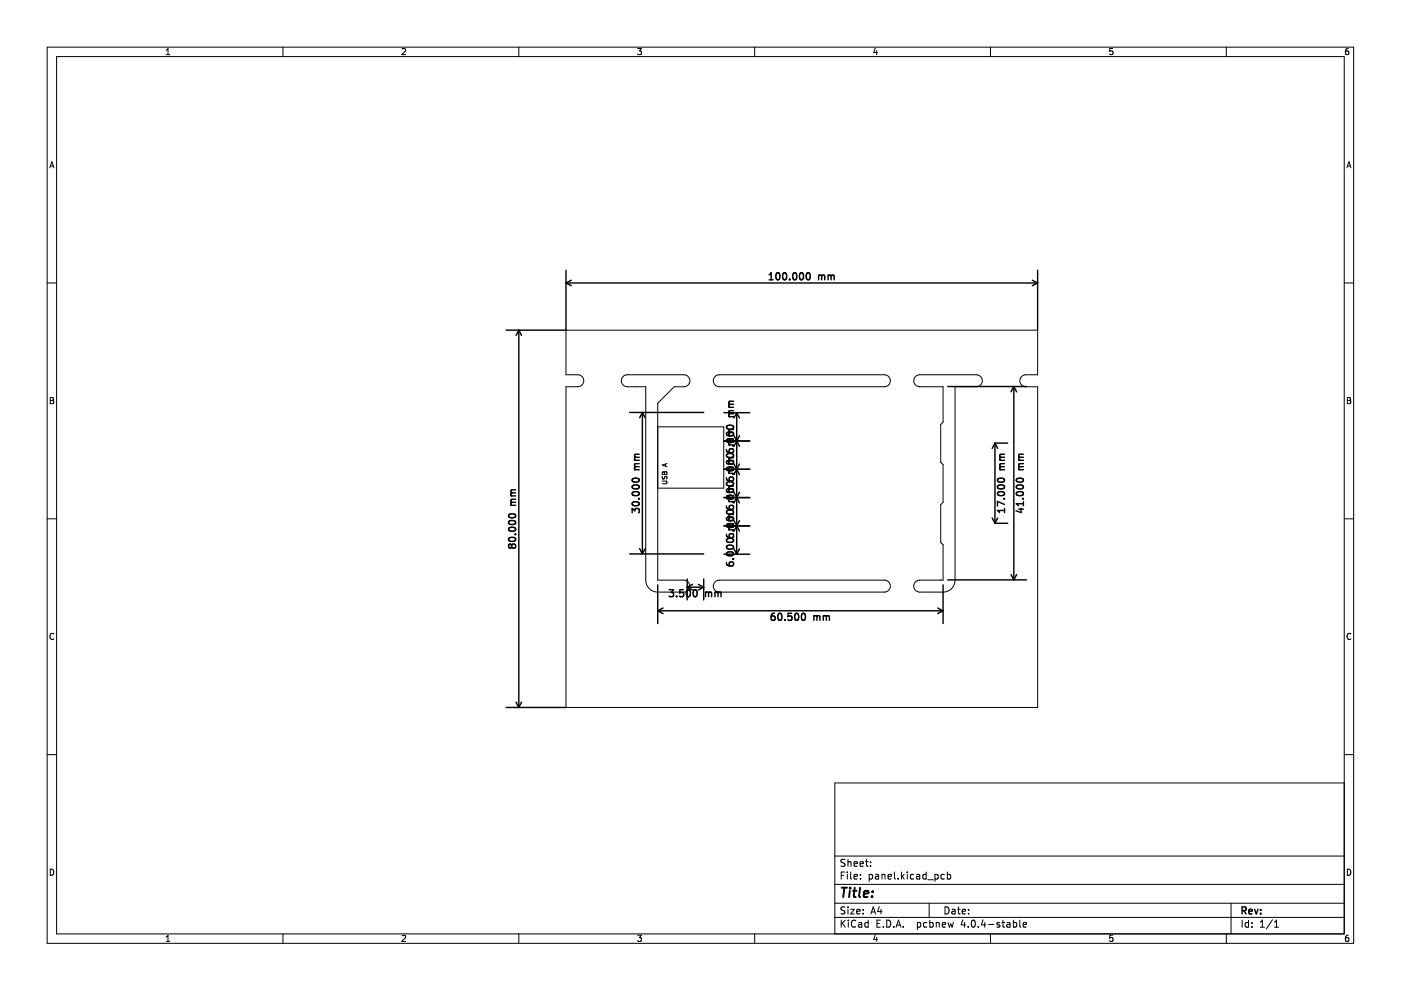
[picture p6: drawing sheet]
<svg xmlns="http://www.w3.org/2000/svg" width="297mm" height="210mm" viewBox="0 0 297 210" stroke-linecap="round" stroke-linejoin="round" font-family="sans-serif">
<g fill="none" stroke="#000" stroke-width=".21">
<path d="M10 10h277v190h-277zM12 12h273v186h-273zM35.2 11.6h.8M35.2 10.7l.4-.4v1.3M60 10v2M85.2 10.4l.5-.1 .3 .4-.8 .9h.8M110 10v2M135.2 10.3h.8l-.4 .5 .3 .1v.6l-.2 .1-.5-.1M160 10v2M185.6 10.2l-.4 1h.9M185.9 10.7v.9M210 10v2"/>
<path d="M235.9 10.3h-.6l-.1 .6 .7-.1v.7l-.2 .1-.5-.1M260 10v2M285.9 10.3l-.4 .1-.2 .2-.1 .7 .3 .3 .4-.1v-.7h-.4l-.3 .2M10.6 35.6l.4-1.3 .4 1.3M10.7 35.2h.6M285.6 35.6l.4-1.3 .4 1.3M285.7 35.2h.6M10 60h2M120 70h100v9.5h-2.5a1.27 1.27 0 0 0-1.3 1.2 1.27 1.27 0 0 0 1.3 1.3h2.5v68h-100v-68h2.5a1.27 1.27 0 0 0 1.3-1.3 1.27 1.27 0 0 0-1.3-1.2h-2.5zM151.7 79.7l.8-.2h35a1.27 1.27 0 0 1 1.3 1.2 1.27 1.27 0 0 1-1.3 1.3h-35a1.27 1.27 0 0 1-1.2-.9 1.27 1.27 0 0 1 .4-1.4zM285 60h2M10.7 84.3h.4l.2 .2-.2 .4 .2 .1 .1 .3-.2 .3h-.5z"/>
<path d="M10.7 84.9h.4M139.5 90.5h14v13h-14M141.1 98.4v.5M141.4 98.3l-1 .3 1 .4M145 82h-2l-3.5 3.5v37.5h5.5a1.27 1.27 0 0 1 1.3 1.3 1.27 1.27 0 0 1-1.3 1.2h-5.5M145 82a1.27 1.27 0 0 0 1.3-1.3 1.27 1.27 0 0 0-1.3-1.2h-12a1.27 1.27 0 0 0-1.3 1.2 1.27 1.27 0 0 0 1.3 1.3h3.9v41a2.54 2.54 0 0 0 2.6 2.5M195 82h5v7.5l-.5 .5v8l.5 .5v8l-.5 .5v8l.5 .5v7.5h-5a1.27 1.27 0 0 0-1.3 1.3 1.27 1.27 0 0 0 1.3 1.2h5a2.54 2.54 0 0 0 2.5-2.5v-41h4.5M195 82a1.27 1.27 0 0 1-1.3-1.3 1.27 1.27 0 0 1 1.3-1.2h12a1.27 1.27 0 0 1 1.3 1.2 1.27 1.27 0 0 1-1.3 1.3M285.7 84.3h.4l.2 .2-.2 .4 .2 .1 .1 .3-.2 .3h-.5zM285.7 84.9h.4M10 110h2M140.4 102h.8l.2 .2-.2 .4h-.8"/>
<path d="M140.5 100.1l.2-.1 .2 .2 .3-.2 .2 .2v.4h-1zM140.5 101v.5a.42 .42 0 0 0 .5-.5l.4 .1v.5M140.9 100.2v.4M285 110h2M11.4 134.4a.58 .58 0 0 0-.8 .5 .58 .58 0 0 0 .8 .6M151.7 123.2l.8-.2h35a1.27 1.27 0 0 1 1.3 1.3 1.27 1.27 0 0 1-1.3 1.2h-35a1.27 1.27 0 0 1-1.2-.8 1.27 1.27 0 0 1 .4-1.5zM286.4 134.4a.58 .58 0 0 0-.8 .5 .58 .58 0 0 0 .8 .6M10 160h2M285 166h-108v32M285 160h2M10.7 184.3a.66 .66 0 0 1 .7 .6 .66 .66 0 0 1-.7 .7zM35.2 198.7l.4-.4v1.3"/>
<path d="M35.2 199.6h.8M60 198v2M85.2 198.4l.5-.1 .3 .4-.8 .9h.8M110 198v2M135.2 198.3h.8l-.4 .5 .3 .1v.6l-.2 .1-.5-.1M160 198v2M177 194.5h108M177 191.5h108M177 187.5h108M177 181.5h108M178.4 195.1v1.5M178.4 185.6h.5"/>
<path d="M178.6 195.7l.6 .9M179.1 184.9h-.7v1.5M179.1 192.4l-.5-.1-.2 .1v.5l.6 .2 .1 .4-.2 .3-.6-.1M179.1 182.3l-.5-.1-.2 .1v.5l.6 .2 .1 .4-.2 .3-.6-.1M179.2 195.1l-.8 .8M179.6 184.9v.1M179.6 185.4v1M179.8 182.2v1.5M179.8 192.3v.1M179.8 192.8v1M179.8 182.8l.2-.1 .4 .1v.9M179.9 195.1v.1"/>
<path d="M179.9 195.6v1M180.4 192.8h.7l-.7 1h.7M180.4 184.9v1.3l.2 .2M181.1 185.9l.7-.2-.1-.2-.4-.1-.2 .2v.7h.6M181.1 183.2l.7-.2-.1-.2-.4-.1-.2 .2v.7h.6M181.4 195.2a.71 .71 0 0 0-1 .5 .71 .71 0 0 0 .7 .9l.3-.2M181.6 193.3l.8-.2-.1-.2-.4-.1-.3 .2 .1 .7h.6M182.1 195.7h.5l.1 .9M182.4 183.2l.7-.2-.1-.2-.4-.1-.2 .2v.7h.6M182.4 186.2v.2M182.4 185.5v.1M182.7 195.9l-.5 .1-.2 .2 .2 .4 .5-.1"/>
<path d="M183 193.6v.2M183 192.9v.1M183.5 182.7h.6M183.7 182.2v1.3l.4 .2M184.1 195.7l-.5-.1-.2 .3 .1 .6h.6M184.1 195.1v1.5M184.3 185.5l.4-.1 .3 .3-.1 .6h-.6M184.3 185.4v1.5M184.6 183.5v.2M184.6 182.8v.1M184.6 193.8l.5-1.5 .5 1.5M184.8 193.4h.7"/>
<path d="M185.6 198.2l-.4 1h.9M185.6 185.5h.6l.1 .9M185.9 198.7v.9M185.9 195.8h.5M186.3 185.7l-.5 .1-.2 .2 .2 .4 .5-.1M186.4 192.2l-.3 1.1h.9M186.6 195.1h-.7v1.5h.7M186.8 192.8v1M187 185.5l.2-.1 .4 .1v.9M187 185.4v1M187.3 196.4v.2M188 195.1a.76 .76 0 0 1 .9 .7 .76 .76 0 0 1-.9 .8z"/>
<path d="M188.3 185.9l.7-.2-.1-.2-.4-.1-.2 .2 .1 .7h.5M189.5 196.4v.2M189.6 184.9v1.3l.3 .2M190 196.6l.5-1.5 .5 1.5M190.1 196.2h.8M190.4 186.2v.2M191.1 184.9v1.5M191.3 185.8l.4 .6M191.5 196.4v.2M191.7 185.4l-.6 .6M192.4 184.9v.1M192.4 185.4v1"/>
<path d="M193.7 185.5l-.4-.1-.3 .3 .1 .6h.6M194.4 185.5h.5l.1 .9M194.5 195.7l.4-.1 .3 .3-.1 .6h-.6M194.5 195.6v1.5M195 185.7l-.5 .1-.2 .2 .2 .4 .5-.1M196.4 185.5l-.5-.1-.3 .3 .2 .6h.6M196.4 184.9v1.5M196.5 195.7l-.4-.1-.3 .3 .1 .6h.6M196.7 186.5h1.2M197 191.5v3M197.1 195.7l.5-.1 .3 .3-.2 .6h-.6M197.1 195.1v1.5"/>
<path d="M198.2 185.5l.4-.1 .3 .3-.1 .6h-.6M198.2 185.4v1.5M198.5 195.7l.2-.1 .4 .1v.9M198.5 195.6v1M199.8 196.1l.7-.2-.1-.2-.4-.1-.2 .2 .1 .7h.5M200.2 185.5l-.4-.1-.3 .3 .1 .6h.6M200.4 192.3a.76 .76 0 0 1 .8 .7 .76 .76 0 0 1-.8 .8zM200.9 185.5l.4-.1 .3 .3-.2 .6h-.5M200.9 184.9v1.5M201 195.6l.3 1 .3-.7 .3 .7 .2-1M201.9 192.9h.5l.1 .9M202.5 193.1l-.5 .1-.2 .2 .2 .4 .5-.1"/>
<path d="M203 192.8h.6M203.2 192.3v1.3l.4 .2M204 193.3l.7-.2-.1-.2-.4-.1-.2 .2 .1 .7h.5M204.1 195l-.3 1.1h.9M204.5 195.6v1M205.3 196.4v.2M205.4 193.6v.2M205.4 192.9v.1M206.1 195.2l.2-.1a.8 .8 0 0 1 .5 .7 .8 .8 0 0 1-.5 .8l-.4-.6zM207.4 196.4v.2M208.4 195l-.3 1.1h.9M208.8 195.6v1"/>
<path d="M209.6 196h1.1M210 198v2M211.9 195.7l-.3-.1-.2 .2v.2l.5 .2v.3h-.5M212.4 195.6h.6M212.6 195.1v1.3l.4 .2M213.5 195.7h.6v.9M214.1 195.9l-.5 .1-.2 .2 .2 .4 .5-.1M214.9 195.7l.4-.1 .3 .3-.2 .6h-.5M214.9 195.1v1.5M216.2 195.1v1.3l.2 .2M216.9 196.1l.7-.2v-.2l-.5-.1-.2 .2 .1 .7h.6M235.9 198.3h-.6l-.1 .6h.7v.6l-.2 .1-.5-.1"/>
<path d="M260 198v2M261 191.5v6.5M263.4 195.1v1.5M264.7 195.7l-.4-.1-.3 .3 .1 .6h.6M264.7 195.1v1.5M265.4 196.4v.2M265.4 195.7v.1M267.2 196.6h.9M267.2 195.5l.4-.4v1.5M269.8 195l-1.3 1.9M270.2 196.6h.9M270.2 195.5l.4-.4v1.5"/>
<path d="M285.7 184.3a.66 .66 0 0 1 .7 .6 .66 .66 0 0 1-.7 .7zM285.9 198.3l-.4 .1-.2 .2-.1 .7 .3 .3 .4-.1v-.6l-.4-.1-.3 .2"/>
</g>
<g fill="none" stroke="#000" stroke-width=".3">
<path d="M120 57.3v12.7h-12.7M121.1 59.4l-1.1 .6M163.1 59.3h.8M163.1 58.3l.4-.5v1.5M164.7 57.9l.2-.1a.8 .8 0 0 1 .5 .8 .8 .8 0 0 1-.5 .7 1 1 0 0 1-.2-1.4zM166.1 58l.2-.2a.8 .8 0 0 1 .5 .8 .8 .8 0 0 1-.5 .7l-.4-.5zM167.4 59.2v.1M168.3 57.9l.1-.1a.8 .8 0 0 1 .5 .8 .8 .8 0 0 1-.5 .7 1 1 0 0 1-.1-1.4zM169.7 57.9l.2-.1a.8 .8 0 0 1 .5 .8 .8 .8 0 0 1-.5 .7 1 1 0 0 1-.2-1.4zM171.1 58l.2-.2a.8 .8 0 0 1 .5 .8 .8 .8 0 0 1-.5 .7l-.4-.5zM173.6 58.3v1M173.6 58.5l.4-.2 .2 .2"/>
<path d="M174.2 58.5l.2-.2 .4 .1 .1 .9M174.2 58.5v.8M175.6 58.5l.4-.2 .2 .2M175.6 58.3v1M176.2 58.5l.2-.2 .4 .1 .1 .9M176.2 58.5v.8M218.9 59.4l1.1 .6M220 57.3v12.7M110 70v80M110 70l.6 1.1M110 70l-.6 1.1M120 60h100"/>
<path d="M120 60l1.1 .6M220 60l-1.1 .6M133.5 87.5h15.7M134.5 99.6h1M134.5 97.6h1M134.7 99h.8M134.7 97h.8M134.7 99l-.2 .2 .2 .4M134.7 97l-.2 .2 .2 .4M135.5 98.3l-.9 .1-.1 .3 .2 .3M135.5 96.3l-.9 .1-.1 .3 .2 .3M136.2 87.5v30"/>
<path d="M136.2 87.5l-.6 1.1M136.2 87.5l.6 1.1M153.5 93.5h5.5M153.5 87.5h5.5M153.5 99.5h5.5M154 95.3l.1 .4a1.01 1.01 0 0 0 1.4 0l-.1-.5-.5-.1-.3 .3 .1 .5 .2 .1M154.1 97.8a.89 .89 0 0 1 1.4 .3 .85 .85 0 0 1-1.5-.2zM154.2 91.7a.81 .81 0 0 1 1.3 .4 .85 .85 0 0 1-1.5-.2zM154.2 90.3a.81 .81 0 0 1 1.3 .3 .85 .85 0 0 1-1.5-.1zM154.2 93.1a.81 .81 0 0 1 1.3 .4 .85 .85 0 0 1-1.5-.1zM154.2 96.3a.81 .81 0 0 1 1.3 .3 .85 .85 0 0 1-1.5-.1zM154.2 99.1a.81 .81 0 0 1 1.3 .4 .85 .85 0 0 1-1.5-.1z"/>
<path d="M154.5 88.4h1M154.5 86.4h1M154.5 94.4h1M154.5 92.4h1M154.5 98.4h1M154.7 91.7l-.2 .2 .2 .5M154.7 87.7l-.2 .2 .2 .5M154.7 85.7l-.2 .2 .2 .5M154.7 93.7l-.2 .2 .2 .5M154.7 97.7l-.2 .2 .2 .5M154.7 99.7l-.2 .2 .2 .5M154.7 87.7h.8"/>
<path d="M154.7 85.7h.8M154.7 93.7h.8M154.7 91.7h.8M154.7 99.7h.8M154.7 97.7h.8M155.4 94.5h.1M155.5 85.1h-.9l-.1 .4 .2 .2M155.5 93.1h-.9l-.1 .4 .2 .2M155.5 87.1h-.9l-.1 .4 .2 .2M155.5 91.1h-.9l-.1 .4 .2 .2M155.5 97.1h-.9l-.1 .4 .2 .2M155.5 99.1h-.9l-.1 .4 .2 .2"/>
<path d="M155.6 92.4l1.2 2.2M155.6 98.4l1.2 2.2M156.2 87.5v30M156.2 87.5l.6 1.1M156.2 87.5l-.6 1.1M156.8 92.4l-1.2 2.2M156.8 98.4l-1.2 2.2M201 82h16.7M211 94v17M211 94h2.7M211 94l.5 1.1M211 94l-.6 1.1"/>
<path d="M212 99.6h1M212 97.6h1M212.2 99h.8M212.2 97h.8M212.2 99l-.2 .2 .1 .4M212.2 97l-.2 .2 .1 .4M213 96.3l-.9 .1-.1 .3 .2 .3M213 98.3l-.9 .1-.1 .3 .2 .3M215 82v41M215 82l.5 1.1M215 82l-.6 1.1M216 99.6h1"/>
<path d="M216 97.6h1M216.2 99l-.2 .2 .1 .4M216.2 97l-.2 .2 .1 .4M216.2 99h.8M216.2 97h.8M217 96.3l-.9 .1-.1 .3 .2 .3M217 98.3l-.9 .1-.1 .3 .2 .3M107.9 109.1a.89 .89 0 0 1 1.4 .3 .85 .85 0 0 1-1.5-.1zM107.9 110.6a.89 .89 0 0 1 1.4 .3 .85 .85 0 0 1-1.5-.2zM107.9 112a.89 .89 0 0 1 1.4 .3 .85 .85 0 0 1-1.5-.2zM107.9 114.1a.89 .89 0 0 1 1.4 .3 .85 .85 0 0 1-1.5-.1zM108.3 107.1h1"/>
<path d="M108.3 105.1h1M108.5 115.6l-.3-.2-.4 .2v.3l.3 .3 .4-.3M108.5 115.6l.3-.2h.4l.1 .2v.5l-.3 .1h-.2l-.3-.3M108.5 115.6v.3M108.5 106.5l-.2 .2 .2 .4M108.5 104.5l-.2 .2 .2 .4M108.5 106.5h.8M108.5 104.5h.8M109.2 113.3h.1M109.3 103.9h-.9l-.1 .4 .2 .2M109.3 105.9h-.9l-.1 .4 .2 .2M133.5 117.5h15.7"/>
<path d="M134 108.7v-.9l.6 .5 .1-.4h.7l.1 .2-.1 .6M134.1 104.5a.89 .89 0 0 1 1.4 .2 .85 .85 0 0 1-1.5-.1zM134.1 103a.89 .89 0 0 1 1.4 .3 .85 .85 0 0 1-1.5-.1zM134.1 101.6a.89 .89 0 0 1 1.4 .3 .85 .85 0 0 1-1.5-.2zM134.1 106.6a.89 .89 0 0 1 1.4 .3 .85 .85 0 0 1-1.5-.2zM135.4 105.7h.1M135.6 116.3l.6 1.2M136.8 116.3l-.6 1.2M153.5 105.5h5.5M153.5 111.5h5.5M153.5 117.5h5.5M154 107.3l.1 .4a1.01 1.01 0 0 0 1.4 0l-.1-.5-.5-.1-.3 .3 .1 .5 .2 .1"/>
<path d="M154 101.3l.1 .4a1.01 1.01 0 0 0 1.4 0l-.1-.5-.5-.1-.3 .3 .1 .5 .2 .1M154 113.3l.1 .4a1.01 1.01 0 0 0 1.4 0l-.1-.5-.5-.1-.3 .3 .1 .5 .2 .1M154 119.3l.1 .4a1.01 1.01 0 0 0 1.4 0l-.1-.5-.5-.1-.3 .3 .1 .5 .2 .1M154.1 115.8a.89 .89 0 0 1 1.4 .3 .85 .85 0 0 1-1.5-.2zM154.1 103.8a.89 .89 0 0 1 1.4 .3 .85 .85 0 0 1-1.5-.2zM154.1 109.8a.89 .89 0 0 1 1.4 .3 .85 .85 0 0 1-1.5-.2zM154.2 105.1a.81 .81 0 0 1 1.3 .4 .85 .85 0 0 1-1.5-.1zM154.2 108.3a.81 .81 0 0 1 1.3 .3 .85 .85 0 0 1-1.5-.1zM154.2 111.1a.81 .81 0 0 1 1.3 .4 .85 .85 0 0 1-1.5-.1zM154.2 102.3a.81 .81 0 0 1 1.3 .3 .85 .85 0 0 1-1.5-.1zM154.2 114.3a.81 .81 0 0 1 1.3 .3 .85 .85 0 0 1-1.5-.1zM154.2 117.1a.81 .81 0 0 1 1.3 .4 .85 .85 0 0 1-1.5-.1z"/>
<path d="M154.5 110.4h1M154.5 100.4h1M154.5 106.4h1M154.5 104.4h1M154.5 112.4h1M154.7 103.7l-.2 .2 .2 .5M154.7 105.7l-.2 .2 .2 .5M154.7 109.7l-.2 .2 .2 .5M154.7 111.7l-.2 .2 .2 .5M154.7 105.7h.8M154.7 103.7h.8M154.7 111.7h.8"/>
<path d="M154.7 109.7h.8M155.4 106.5h.1M155.4 118.5h.1M155.4 100.5h.1M155.4 112.5h.1M155.5 103.1h-.9l-.1 .4 .2 .2M155.5 105.1h-.9l-.1 .4 .2 .2M155.5 109.1h-.9l-.1 .4 .2 .2M155.5 111.1h-.9l-.1 .4 .2 .2M155.6 104.4l1.2 2.2M155.6 110.4l1.2 2.2M155.6 116.4l.6 1.1"/>
<path d="M156.8 104.4l-1.2 2.2M156.8 110.4l-1.2 2.2M156.8 116.4l-.6 1.1M210.4 109.8l.6 1.2M211 111h2.7M211.5 109.8l-.5 1.2M211.6 101.6a.89 .89 0 0 1 1.4 .3 .85 .85 0 0 1-1.5-.2zM211.6 104.4a.81 .81 0 0 1 1.4 .3 .85 .85 0 0 1-1.5-.1zM211.6 103a.81 .81 0 0 1 1.4 .3 .85 .85 0 0 1-1.5-.1zM212.8 105.7h.2M213 107.8v.9M213 108.2h-1.5l.4 .5"/>
<path d="M213 107l-1.5-.7v1M215.6 101.6a.89 .89 0 0 1 1.4 .3 .85 .85 0 0 1-1.5-.2zM215.6 103a.81 .81 0 0 1 1.4 .3 .85 .85 0 0 1-1.5-.1zM215.6 104.4a.81 .81 0 0 1 1.4 .3 .85 .85 0 0 1-1.5-.1zM216 108h1M216.5 107.7v1l-1.1-.4M216.8 105.7h.2M217 106.4v.8M217 106.8h-1.5l.4 .4M139.5 129.5h60.5M139.5 124v8.2M139.5 129.5l1.1 .6"/>
<path d="M140.6 128.9l-1.1 .6M141.9 125h.9l-.5 .6 .4 .1v.7l-.2 .1-.6-.1M143.5 126.4v.1M144.9 125h-.7l-.1 .7 .2-.1 .5 .1 .2 .2-.1 .5-.2 .1-.6-.1M145.7 124.5h3.5M145.7 122.8v4.4M145.7 124.5l1.1 .6M145.7 125.1l.2-.1a.8 .8 0 0 1 .5 .8 .8 .8 0 0 1-.5 .7 1 1 0 0 1-.2-1.4zM146.8 123.9l-1.1 .6M147.2 125.1l.1-.1a.8 .8 0 0 1 .5 .8 .8 .8 0 0 1-.5 .7 1 1 0 0 1-.1-1.4zM148.1 123.9l1.1 .6M149.2 122.8v4.4"/>
<path d="M149.2 124.5l-1.1 .6M149.6 125.5v1M149.6 125.7l.4-.2 .2 .2M150.2 125.7l.3-.2 .3 .1 .1 .9M150.2 125.7v.8M151.6 125.7l.4-.2 .2 .2M151.6 125.5v1M152.2 125.7l.3-.2 .3 .1 .1 .9M152.2 125.7v.8M164.2 130l-.4 .1a1.01 1.01 0 0 0 0 1.4l.5-.1v-.5l-.2-.3h-.3l-.3 .3M165.1 130.2l.2-.2a.8 .8 0 0 1 .5 .8 .8 .8 0 0 1-.5 .7l-.4-.5zM166.4 131.4v.1"/>
<path d="M167.8 130h-.7v.7l.2-.1 .5 .1 .1 .2-.1 .5-.2 .1-.5-.1M168.7 130.1l.1-.1a.8 .8 0 0 1 .6 .8 .8 .8 0 0 1-.6 .7 1 1 0 0 1-.1-1.4zM170.1 130.2l.2-.2a.8 .8 0 0 1 .5 .8 .8 .8 0 0 1-.5 .7l-.4-.5zM172.6 130.5v1M172.6 130.7l.4-.2 .2 .2M173.2 130.7l.2-.2 .4 .1v.9M173.2 130.7v.8M174.6 130.7l.4-.2 .2 .2M174.6 130.5v1M175.2 130.7l.2-.2 .4 .1v.9M175.2 130.7v.8M198.8 128.9l1.2 .6"/>
<path d="M200 124v8.2M200 129.5l-1.2 .6M201 123h16.7M214.4 121.8l.6 1.2M215.5 121.8l-.5 1.2M107.3 150h12.7M109.4 148.9l.6 1.1M110.6 148.9l-.6 1.1M263.4 193.1l.7-.1 .1-.2-.1-.4-.7-.1v1.5M263.7 193.1l.5 .7M264.8 193.3l.7-.2-.1-.2-.4-.1-.2 .2 .1 .7h.5M266 192.8l.4 1 .3-1"/>
<path d="M267.3 193.6v.2M267.3 192.9v.1"/>
</g>
<path d="M178.5 188.2h1.1M179 188.2l-.2 2M180.2 188.9l-.2 1.3M180.3 188.2l-.1 .2M180.8 188.9h.8M181.2 188.2l-.2 1.7 .1 .2 .3 .1M182.4 188.2l-.3 1.7 .3 .3M183.1 189.5l1-.1v-.4l-.6-.1-.3 .3v.9h.7M184.9 190v.2M185 189v.2" fill="none" stroke="#000" stroke-width=".4"/>
</svg>
